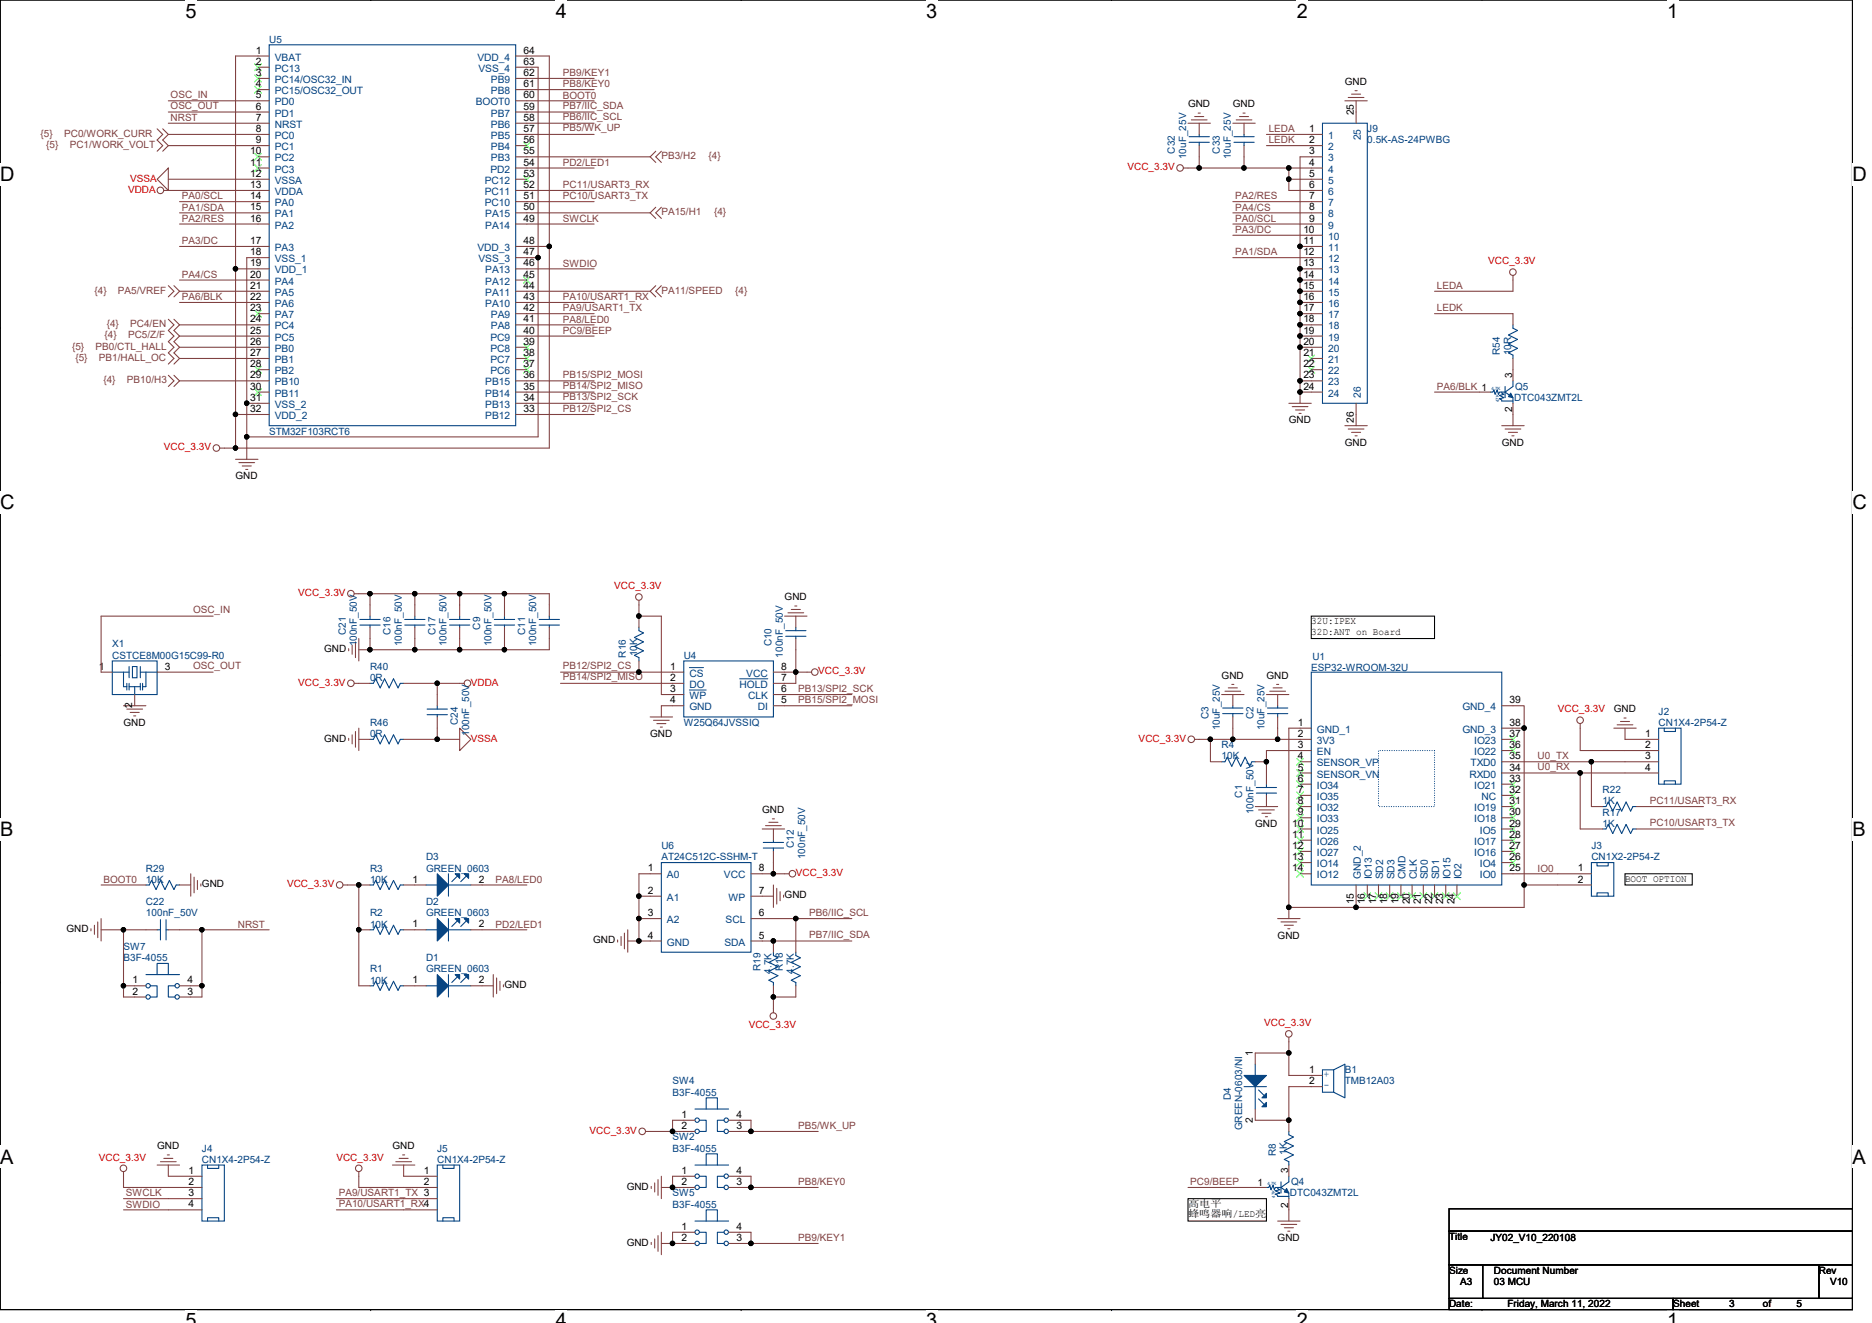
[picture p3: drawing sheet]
<svg xmlns="http://www.w3.org/2000/svg" width="297mm" height="210mm" viewBox="0 0 297 210" stroke-linecap="round" stroke-linejoin="round" font-family="sans-serif">
<defs><g id="words">
<g font-size="3.2">
<text x="29.4" y="2.8">5</text>
<text x="88.2" y="2.8">4</text>
<text x="147" y="2.8">3</text>
<text x="205.8" y="2.8">2</text>
<text x="264.5" y="2.8">1</text>
<text x="0" y="28.8">D</text>
<text x="293.9" y="28.8">D</text>
<text x="0" y="80.8">C</text>
<text x="293.9" y="80.8">C</text>
<text x="0" y="132.7">B</text>
<text x="293.9" y="132.7">B</text>
<text x="0" y="184.7">A</text>
<text x="293.9" y="184.7">A</text>
<text x="29.4" y="210.7">5</text>
<text x="88.2" y="210.7">4</text>
<text x="147" y="210.7">3</text>
<text x="205.8" y="210.7">2</text>
<text x="264.5" y="210.7">1</text>
</g>
<g font-size="1.6">
<text x="40.6" y="8.5">1</text>
<text x="40.6" y="10.3">2</text>
<text x="83.1" y="10.3">63</text>
<text x="83.1" y="8.5">64</text>
<text x="40.6" y="12.1">3</text>
<text x="40.6" y="13.8">4</text>
<text x="40.6" y="15.6">5</text>
<text x="40.6" y="17.4">6</text>
<text x="83.1" y="15.6">60</text>
<text x="83.1" y="17.4">59</text>
<text x="83.1" y="13.8">61</text>
<text x="83.1" y="12.1">62</text>
<text x="188.5" y="17.1">GND</text>
<text x="195.6" y="17.1">GND</text>
<text x="213.4" y="13.5">GND</text>
<text x="40.6" y="19.2">7</text>
<text x="40.6" y="21">8</text>
<text x="40.6" y="22.7">9</text>
<text x="83.1" y="22.7">56</text>
<text x="83.1" y="21">57</text>
<text x="83.1" y="19.2">58</text>
<text x="207.7" y="21">1</text>
<text x="207.7" y="22.7">2</text>
<text x="214.8" y="18.3" transform="rotate(-90 214.8 18.3)">25</text>
<text x="39.7" y="24.5">10</text>
<text x="39.7" y="26.3">11</text>
<text x="39.7" y="28.1">12</text>
<text x="39.7" y="29.8">13</text>
<text x="83.1" y="26.3">54</text>
<text x="83.1" y="29.8">52</text>
<text x="83.1" y="28.1">53</text>
<text x="83.1" y="24.5">55</text>
<text x="207.7" y="24.5">3</text>
<text x="207.7" y="26.3">4</text>
<text x="207.7" y="28.1">5</text>
<text x="207.7" y="29.8">6</text>
<text x="39.7" y="31.6">14</text>
<text x="39.7" y="33.4">15</text>
<text x="39.7" y="35.2">16</text>
<text x="83.1" y="31.6">51</text>
<text x="83.1" y="35.2">49</text>
<text x="83.1" y="33.4">50</text>
<text x="207.7" y="31.6">7</text>
<text x="207.7" y="33.4">8</text>
<text x="207.7" y="35.2">9</text>
<text x="39.7" y="38.7">17</text>
<text x="39.7" y="40.5">18</text>
<text x="83.1" y="40.5">47</text>
<text x="83.1" y="38.7">48</text>
<text x="206.8" y="37">10</text>
<text x="206.8" y="38.7">11</text>
<text x="206.8" y="40.5">12</text>
<text x="39.7" y="42.3">19</text>
<text x="39.7" y="44.1">20</text>
<text x="39.7" y="45.8">21</text>
<text x="39.7" y="47.6">22</text>
<text x="83.1" y="47.6">43</text>
<text x="83.1" y="45.8">44</text>
<text x="83.1" y="44.1">45</text>
<text x="83.1" y="42.3">46</text>
<text x="206.8" y="42.3">13</text>
<text x="206.8" y="44.1">14</text>
<text x="206.8" y="45.8">15</text>
<text x="206.8" y="47.6">16</text>
<text x="39.7" y="49.4">23</text>
<text x="39.7" y="51.2">24</text>
<text x="39.7" y="53">25</text>
<text x="83.1" y="53">40</text>
<text x="83.1" y="51.2">41</text>
<text x="83.1" y="49.4">42</text>
<text x="206.8" y="49.4">17</text>
<text x="206.8" y="51.2">18</text>
<text x="206.8" y="53">19</text>
<text x="39.7" y="54.7">26</text>
<text x="39.7" y="56.5">27</text>
<text x="39.7" y="58.3">28</text>
<text x="83.1" y="58.3">37</text>
<text x="83.1" y="56.5">38</text>
<text x="83.1" y="54.7">39</text>
<text x="206.8" y="54.7">20</text>
<text x="206.8" y="56.5">21</text>
<text x="206.8" y="58.3">22</text>
<text x="239.9" y="59.9" transform="rotate(-90 239.9 59.9)">3</text>
<text x="39.7" y="60.1">29</text>
<text x="39.7" y="61.8">30</text>
<text x="39.7" y="63.6">31</text>
<text x="39.7" y="65.4">32</text>
<text x="83.1" y="65.4">33</text>
<text x="83.1" y="63.6">34</text>
<text x="83.1" y="61.8">35</text>
<text x="83.1" y="60.1">36</text>
<text x="206.8" y="60.1">23</text>
<text x="206.8" y="61.8">24</text>
<text x="239.9" y="65.4" transform="rotate(-90 239.9 65.4)">2</text>
<text x="204.5" y="67.2">GND</text>
<text x="213.4" y="70.8">GND</text>
<text x="214.8" y="67.1" transform="rotate(-90 214.8 67.1)">26</text>
<text x="238.3" y="70.8">GND</text>
<text x="37.4" y="76.1">GND</text>
<text x="124.5" y="95.3">GND</text>
<text x="208.1" y="99">32U:IPEX</text>
<text x="208.1" y="100.8">32D:ANT on Board</text>
<text x="15.7" y="106.3">1</text>
<text x="26.2" y="106.3">3</text>
<text x="51.4" y="103.5">GND</text>
<text x="106.4" y="106.3">1</text>
<text x="124" y="106.3">8</text>
<text x="193.8" y="107.7">GND</text>
<text x="201" y="107.7">GND</text>
<text x="21" y="112.4" transform="rotate(-90 21 112.4)">2</text>
<text x="106.4" y="108.1">2</text>
<text x="106.4" y="111.6">4</text>
<text x="106.4" y="109.9">3</text>
<text x="124" y="111.6">5</text>
<text x="124" y="108.1">7</text>
<text x="124" y="109.9">6</text>
<text x="239.5" y="111.6">39</text>
<text x="256.1" y="113.1">GND</text>
<text x="19.6" y="115.2">GND</text>
<text x="51.4" y="117.7">GND</text>
<text x="103.2" y="117">GND</text>
<text x="205.9" y="115.2">1</text>
<text x="205.9" y="117">2</text>
<text x="205.9" y="118.7">3</text>
<text x="239.5" y="118.7">36</text>
<text x="239.5" y="117">37</text>
<text x="239.5" y="115.2">38</text>
<text x="261" y="117">1</text>
<text x="261" y="118.7">2</text>
<text x="205.9" y="120.5">4</text>
<text x="205.9" y="122.3">5</text>
<text x="205.9" y="124.1">6</text>
<text x="205.9" y="125.9">7</text>
<text x="239.5" y="125.9">32</text>
<text x="239.5" y="124.1">33</text>
<text x="239.5" y="120.5">35</text>
<text x="239.5" y="122.3">34</text>
<text x="261" y="120.5">3</text>
<text x="261" y="122.3">4</text>
<text x="120.9" y="129.1">GND</text>
<text x="199.2" y="131.2">GND</text>
<text x="205" y="131.2">10</text>
<text x="205.9" y="127.6">8</text>
<text x="205.9" y="129.4">9</text>
<text x="239.5" y="131.2">29</text>
<text x="239.5" y="129.4">30</text>
<text x="239.5" y="127.6">31</text>
<text x="205" y="133">11</text>
<text x="205" y="134.7">12</text>
<text x="205" y="136.5">13</text>
<text x="239.5" y="136.5">26</text>
<text x="239.5" y="134.7">27</text>
<text x="239.5" y="133">28</text>
<text x="32" y="140.8">GND</text>
<text x="65.5" y="140.1">1</text>
<text x="76" y="140.1">2</text>
<text x="102.8" y="138.3">1</text>
<text x="102.8" y="141.9">2</text>
<text x="120.4" y="138.3">8</text>
<text x="120.4" y="141.9">7</text>
<text x="124.5" y="142.6">GND</text>
<text x="205" y="138.3">14</text>
<text x="214.8" y="143.5" transform="rotate(-90 214.8 143.5)">15</text>
<text x="216.6" y="143.5" transform="rotate(-90 216.6 143.5)">16</text>
<text x="218.4" y="143.5" transform="rotate(-90 218.4 143.5)">17</text>
<text x="220.1" y="143.5" transform="rotate(-90 220.1 143.5)">18</text>
<text x="221.9" y="143.5" transform="rotate(-90 221.9 143.5)">19</text>
<text x="223.7" y="143.5" transform="rotate(-90 223.7 143.5)">20</text>
<text x="225.5" y="143.5" transform="rotate(-90 225.5 143.5)">21</text>
<text x="227.2" y="143.5" transform="rotate(-90 227.2 143.5)">22</text>
<text x="229" y="143.5" transform="rotate(-90 229 143.5)">23</text>
<text x="230.8" y="143.5" transform="rotate(-90 230.8 143.5)">24</text>
<text x="239.5" y="138.3">25</text>
<text x="250.4" y="138.3">1</text>
<text x="250.4" y="140.1">2</text>
<text x="257.8" y="139.9">BOOT OPTION</text>
<text x="10.5" y="147.9">GND</text>
<text x="65.5" y="147.2">1</text>
<text x="76" y="147.2">2</text>
<text x="94.1" y="149.7">GND</text>
<text x="102.8" y="145.4">3</text>
<text x="102.8" y="149">4</text>
<text x="120.4" y="149">5</text>
<text x="120.4" y="145.4">6</text>
<text x="202.7" y="149">GND</text>
<text x="21" y="156.1">1</text>
<text x="21" y="157.9">2</text>
<text x="29.7" y="156.1">4</text>
<text x="29.7" y="157.9">3</text>
<text x="65.5" y="156.1">1</text>
<text x="76" y="156.1">2</text>
<text x="80" y="156.8">GND</text>
<text x="198.8" y="167.7" transform="rotate(-90 198.8 167.7)">1</text>
<text x="207.7" y="170.3">1</text>
<text x="207.7" y="172.1">2</text>
<text x="108.1" y="177.4">1</text>
<text x="108.1" y="179.2">2</text>
<text x="116.9" y="177.4">4</text>
<text x="116.9" y="179.2">3</text>
<text x="198.8" y="178.2" transform="rotate(-90 198.8 178.2)">2</text>
<text x="24.9" y="182.4">GND</text>
<text x="62.3" y="182.4">GND</text>
<text x="29.9" y="186.3">1</text>
<text x="29.9" y="188.1">2</text>
<text x="29.9" y="189.9">3</text>
<text x="29.9" y="191.6">4</text>
<text x="67.2" y="186.3">1</text>
<text x="67.2" y="188.1">2</text>
<text x="99.4" y="188.8">GND</text>
<text x="108.1" y="186.3">1</text>
<text x="108.1" y="188.1">2</text>
<text x="116.9" y="186.3">4</text>
<text x="116.9" y="188.1">3</text>
<text x="188.5" y="191.5">高电平</text>
<text x="199.5" y="188.3">1</text>
<text x="204.4" y="191.7" transform="rotate(-90 204.4 191.7)">2</text>
<text x="204.4" y="186.2" transform="rotate(-90 204.4 186.2)">3</text>
<text x="99.4" y="197.7">GND</text>
<text x="108.1" y="195.2">1</text>
<text x="108.1" y="197">2</text>
<text x="116.9" y="195.2">4</text>
<text x="116.9" y="197">3</text>
<text x="188.5" y="193.1">蜂鸣器响/LED亮</text>
<text x="202.7" y="197">GND</text>
<text x="229.9" y="196.8">Title</text>
<text x="236.5" y="197">JY02_V10_220108</text>
<text x="229.9" y="202.2">Size</text>
<text x="231.7" y="203.9">A3</text>
<text x="237" y="203.9">03 MCU</text>
<text x="237" y="202.2">Document Number</text>
<text x="288.6" y="202.2">Rev</text>
<text x="290.4" y="203.9">V10</text>
<text x="229.9" y="207.5">Date:</text>
<text x="239.2" y="207.5">Friday, March 11, 2022</text>
<text x="265.5" y="207.5">Sheet</text>
<text x="274.4" y="207.5">3</text>
<text x="279.7" y="207.5">of</text>
<text x="285" y="207.5">5</text>
</g>
<g font-size="1.6" fill="#004080">
<text x="42.7" y="6.8">U5</text>
<text x="43.6" y="9.6">VBAT</text>
<text x="43.6" y="11.4">PC13</text>
<text x="75.8" y="9.6">VDD_4</text>
<text x="75.9" y="11.4">VSS_4</text>
<text x="43.6" y="13.2">PC14/OSC32_IN</text>
<text x="43.6" y="14.9">PC15/OSC32_OUT</text>
<text x="43.6" y="16.7">PD0</text>
<text x="75.5" y="16.7">BOOT0</text>
<text x="77.9" y="14.9">PB8</text>
<text x="77.9" y="13.2">PB9</text>
<text x="43.6" y="18.5">PD1</text>
<text x="43.6" y="20.3">NRST</text>
<text x="43.6" y="22.1">PC0</text>
<text x="43.6" y="23.8">PC1</text>
<text x="77.9" y="23.8">PB4</text>
<text x="77.9" y="22.1">PB5</text>
<text x="77.9" y="20.3">PB6</text>
<text x="77.9" y="18.5">PB7</text>
<text x="210.7" y="22.1">1</text>
<text x="210.7" y="23.8">2</text>
<text x="215.9" y="22.3" transform="rotate(-90 215.9 22.3)">25</text>
<text x="217" y="21">J9</text>
<text x="217" y="22.8">0.5K-AS-24PWBG</text>
<text x="43.6" y="25.6">PC2</text>
<text x="43.6" y="27.4">PC3</text>
<text x="43.6" y="29.2">VSSA</text>
<text x="76.9" y="29.2">PC12</text>
<text x="77.8" y="27.4">PD2</text>
<text x="77.9" y="25.6">PB3</text>
<text x="186.4" y="24.4" transform="rotate(-90 186.4 24.4)">C32</text>
<text x="188.2" y="25.3" transform="rotate(-90 188.2 25.3)">10uF_25V</text>
<text x="193.5" y="24.4" transform="rotate(-90 193.5 24.4)">C33</text>
<text x="195.3" y="25.3" transform="rotate(-90 195.3 25.3)">10uF_25V</text>
<text x="210.7" y="25.6">3</text>
<text x="210.7" y="27.4">4</text>
<text x="210.7" y="29.2">5</text>
<text x="43.6" y="30.9">VDDA</text>
<text x="43.6" y="32.7">PA0</text>
<text x="43.6" y="34.5">PA1</text>
<text x="76.9" y="32.7">PC10</text>
<text x="76.9" y="30.9">PC11</text>
<text x="77" y="34.5">PA15</text>
<text x="210.7" y="30.9">6</text>
<text x="210.7" y="32.7">7</text>
<text x="210.7" y="34.5">8</text>
<text x="43.6" y="36.3">PA2</text>
<text x="43.6" y="39.8">PA3</text>
<text x="43.6" y="41.6">VSS_1</text>
<text x="75.8" y="39.8">VDD_3</text>
<text x="75.9" y="41.6">VSS_3</text>
<text x="77" y="36.3">PA14</text>
<text x="210.7" y="36.3">9</text>
<text x="210.7" y="38.1">10</text>
<text x="210.7" y="39.8">11</text>
<text x="210.7" y="41.6">12</text>
<text x="43.6" y="43.4">VDD_1</text>
<text x="43.6" y="45.2">PA4</text>
<text x="43.6" y="46.9">PA5</text>
<text x="77" y="46.9">PA11</text>
<text x="77" y="45.2">PA12</text>
<text x="77" y="43.4">PA13</text>
<text x="210.7" y="43.4">13</text>
<text x="210.7" y="45.2">14</text>
<text x="210.7" y="46.9">15</text>
<text x="43.6" y="48.7">PA6</text>
<text x="43.6" y="50.5">PA7</text>
<text x="43.6" y="52.3">PC4</text>
<text x="77" y="48.7">PA10</text>
<text x="77.9" y="52.3">PA8</text>
<text x="77.9" y="50.5">PA9</text>
<text x="210.7" y="48.7">16</text>
<text x="210.7" y="50.5">17</text>
<text x="210.7" y="52.3">18</text>
<text x="43.6" y="54.1">PC5</text>
<text x="43.6" y="55.8">PB0</text>
<text x="43.6" y="57.6">PB1</text>
<text x="43.6" y="59.4">PB2</text>
<text x="77.8" y="59.4">PC6</text>
<text x="77.8" y="57.6">PC7</text>
<text x="77.8" y="55.8">PC8</text>
<text x="77.8" y="54.1">PC9</text>
<text x="210.7" y="54.1">19</text>
<text x="210.7" y="55.8">20</text>
<text x="210.7" y="57.6">21</text>
<text x="210.7" y="59.4">22</text>
<text x="238" y="56.4" transform="rotate(-90 238 56.4)">R54</text>
<text x="239.8" y="56.4" transform="rotate(-90 239.8 56.4)">10R</text>
<text x="43.6" y="61.2">PB10</text>
<text x="43.6" y="62.9">PB11</text>
<text x="43.6" y="64.7">VSS_2</text>
<text x="77" y="64.7">PB13</text>
<text x="77" y="62.9">PB14</text>
<text x="77" y="61.2">PB15</text>
<text x="210.7" y="61.2">23</text>
<text x="210.7" y="62.9">24</text>
<text x="215.9" y="63.1" transform="rotate(-90 215.9 63.1)">26</text>
<text x="240.2" y="63.6">DTC043ZMT2L</text>
<text x="240.4" y="61.9">Q5</text>
<text x="42.7" y="69">STM32F103RCT6</text>
<text x="43.6" y="66.5">VDD_2</text>
<text x="77" y="66.5">PB12</text>
<text x="54.9" y="100.8" transform="rotate(-90 54.9 100.8)">C21</text>
<text x="62" y="100.8" transform="rotate(-90 62 100.8)">C16</text>
<text x="69.1" y="100.8" transform="rotate(-90 69.1 100.8)">C17</text>
<text x="76.2" y="99.9" transform="rotate(-90 76.2 99.9)">C9</text>
<text x="83.3" y="100.8" transform="rotate(-90 83.3 100.8)">C11</text>
<text x="17.8" y="102.8">X1</text>
<text x="17.8" y="104.5">CSTCE8M00G15C99-R0</text>
<text x="56.6" y="102.6" transform="rotate(-90 56.6 102.6)">100nF_50V</text>
<text x="58.7" y="106.3">R40</text>
<text x="63.8" y="102.6" transform="rotate(-90 63.8 102.6)">100nF_50V</text>
<text x="70.9" y="102.6" transform="rotate(-90 70.9 102.6)">100nF_50V</text>
<text x="78" y="102.6" transform="rotate(-90 78 102.6)">100nF_50V</text>
<text x="85.1" y="102.6" transform="rotate(-90 85.1 102.6)">100nF_50V</text>
<text x="99.3" y="104.4" transform="rotate(-90 99.3 104.4)">R16</text>
<text x="101.1" y="104.2" transform="rotate(-90 101.1 104.2)">10K</text>
<text x="108.5" y="104.5">U4</text>
<text x="109.4" y="107.4">CS</text>
<text x="118.4" y="107.4">VCC</text>
<text x="122.4" y="102.6" transform="rotate(-90 122.4 102.6)">C10</text>
<text x="124.2" y="104.4" transform="rotate(-90 124.2 104.4)">100nF_50V</text>
<text x="208.1" y="106.5">ESP32-WROOM-32U</text>
<text x="208.2" y="104.7">U1</text>
<text x="58.7" y="108.1">0R</text>
<text x="109.4" y="109.2">DO</text>
<text x="109.4" y="111">WP</text>
<text x="109.4" y="112.7">GND</text>
<text x="117.4" y="109.2">HOLD</text>
<text x="118.7" y="111">CLK</text>
<text x="120.2" y="112.7">DI</text>
<text x="232" y="112.7">GND_4</text>
<text x="263.2" y="113.4">J2</text>
<text x="58.7" y="115.2">R46</text>
<text x="58.7" y="117">0R</text>
<text x="72.6" y="115" transform="rotate(-90 72.6 115)">C24</text>
<text x="74.4" y="116.8" transform="rotate(-90 74.4 116.8)">100nF_50V</text>
<text x="108.5" y="115.2">W25Q64JVSSIQ</text>
<text x="191.8" y="114.2" transform="rotate(-90 191.8 114.2)">C3</text>
<text x="193.5" y="115.9" transform="rotate(-90 193.5 115.9)">10uF_25V</text>
<text x="193.8" y="118.8">R4</text>
<text x="198.9" y="114.2" transform="rotate(-90 198.9 114.2)">C2</text>
<text x="200.7" y="115.9" transform="rotate(-90 200.7 115.9)">10uF_25V</text>
<text x="209" y="116.3">GND_1</text>
<text x="209" y="118.1">3V3</text>
<text x="209" y="119.8">EN</text>
<text x="232" y="116.3">GND_3</text>
<text x="233.9" y="119.8">IO22</text>
<text x="233.9" y="118.1">IO23</text>
<text x="263.2" y="115.2">CN1X4-2P54-Z</text>
<text x="193.8" y="120.5">10K</text>
<text x="209" y="121.6">SENSOR_VP</text>
<text x="209" y="123.4">SENSOR_VN</text>
<text x="209" y="125.2">IO34</text>
<text x="233.1" y="123.4">RXD0</text>
<text x="233.3" y="121.6">TXD0</text>
<text x="233.9" y="125.2">IO21</text>
<text x="254.3" y="125.9">R22</text>
<text x="197.1" y="126.6" transform="rotate(-90 197.1 126.6)">C1</text>
<text x="198.9" y="129.3" transform="rotate(-90 198.9 129.3)">100nF_50V</text>
<text x="209" y="127">IO35</text>
<text x="209" y="128.7">IO32</text>
<text x="209" y="130.5">IO33</text>
<text x="233.9" y="130.5">IO18</text>
<text x="233.9" y="128.7">IO19</text>
<text x="235.1" y="127">NC</text>
<text x="254.3" y="129.4">R17</text>
<text x="254.3" y="131.2">1K</text>
<text x="254.3" y="127.7">1K</text>
<text x="67.6" y="136.5">D3</text>
<text x="104.9" y="134.8">U6</text>
<text x="104.9" y="136.5">AT24C512C-SSHM-T</text>
<text x="126" y="134.6" transform="rotate(-90 126 134.6)">C12</text>
<text x="127.8" y="136.4" transform="rotate(-90 127.8 136.4)">100nF_50V</text>
<text x="209" y="132.3">IO25</text>
<text x="209" y="134.1">IO26</text>
<text x="209" y="135.8">IO27</text>
<text x="209" y="137.6">IO14</text>
<text x="233.9" y="135.8">IO16</text>
<text x="233.9" y="134.1">IO17</text>
<text x="234.8" y="137.6">IO4</text>
<text x="234.8" y="132.3">IO5</text>
<text x="252.5" y="134.8">J3</text>
<text x="252.5" y="136.5">CN1X2-2P54-Z</text>
<text x="23.2" y="138.3">R29</text>
<text x="23.2" y="140.1">10K</text>
<text x="23.2" y="143.7">C22</text>
<text x="58.7" y="138.3">R3</text>
<text x="58.7" y="140.1">10K</text>
<text x="67.6" y="143.7">D2</text>
<text x="67.6" y="138.3">GREEN_0603</text>
<text x="105.8" y="139.4">A0</text>
<text x="105.8" y="143">A1</text>
<text x="114.9" y="139.4">VCC</text>
<text x="115.6" y="143">WP</text>
<text x="209" y="139.4">IO12</text>
<text x="215.9" y="139.6" transform="rotate(-90 215.9 139.6)">GND_2</text>
<text x="217.7" y="139.6" transform="rotate(-90 217.7 139.6)">IO13</text>
<text x="219.5" y="139.6" transform="rotate(-90 219.5 139.6)">SD2</text>
<text x="221.3" y="139.6" transform="rotate(-90 221.3 139.6)">SD3</text>
<text x="223" y="139.6" transform="rotate(-90 223 139.6)">CMD</text>
<text x="224.8" y="139.6" transform="rotate(-90 224.8 139.6)">CLK</text>
<text x="226.6" y="139.6" transform="rotate(-90 226.6 139.6)">SD0</text>
<text x="228.4" y="139.6" transform="rotate(-90 228.4 139.6)">SD1</text>
<text x="230.1" y="139.6" transform="rotate(-90 230.1 139.6)">IO15</text>
<text x="231.9" y="139.6" transform="rotate(-90 231.9 139.6)">IO2</text>
<text x="234.8" y="139.4">IO0</text>
<text x="23.2" y="145.4">100nF_50V</text>
<text x="58.7" y="145.4">R2</text>
<text x="58.7" y="147.2">10K</text>
<text x="67.6" y="145.4">GREEN_0603</text>
<text x="105.8" y="146.5">A2</text>
<text x="115.1" y="146.5">SCL</text>
<text x="19.6" y="150.8">SW7</text>
<text x="19.6" y="152.5">B3F-4055</text>
<text x="58.7" y="154.3">R1</text>
<text x="67.6" y="152.5">D1</text>
<text x="67.6" y="154.3">GREEN_0603</text>
<text x="105.8" y="150.1">GND</text>
<text x="115" y="150.1">SDA</text>
<text x="120.6" y="154.2" transform="rotate(-90 120.6 154.2)">R19</text>
<text x="122.4" y="154.5" transform="rotate(-90 122.4 154.5)">4.7K</text>
<text x="124.2" y="154.2" transform="rotate(-90 124.2 154.2)">R18</text>
<text x="126" y="154.5" transform="rotate(-90 126 154.5)">4.7K</text>
<text x="58.7" y="156.1">10K</text>
<text x="106.7" y="172.1">SW4</text>
<text x="106.7" y="173.9">B3F-4055</text>
<text x="210" y="170.9">+</text>
<text x="210" y="172.7">-</text>
<text x="213.4" y="170.3">B1</text>
<text x="213.4" y="172.1">TMB12A03</text>
<text x="195.3" y="174.6" transform="rotate(-90 195.3 174.6)">D4</text>
<text x="197.1" y="179.4" transform="rotate(-90 197.1 179.4)">GREEN-0603/NI</text>
<text x="32" y="182.8">J4</text>
<text x="32" y="184.6">CN1X4-2P54-Z</text>
<text x="69.4" y="182.8">J5</text>
<text x="69.4" y="184.6">CN1X4-2P54-Z</text>
<text x="106.7" y="181">SW2</text>
<text x="106.7" y="182.8">B3F-4055</text>
<text x="202.4" y="183.5" transform="rotate(-90 202.4 183.5)">R8</text>
<text x="204.2" y="183.3" transform="rotate(-90 204.2 183.3)">1K</text>
<text x="106.7" y="189.9">SW5</text>
<text x="106.7" y="191.7">B3F-4055</text>
<text x="204.7" y="189.9">DTC043ZMT2L</text>
<text x="204.9" y="188.1">Q4</text>
</g>
<g font-size="1.6" fill="#804040">
<text x="27.1" y="15.5">OSC_IN</text>
<text x="27.1" y="17.3">OSC_OUT</text>
<text x="89.3" y="15.6">BOOT0</text>
<text x="89.3" y="13.9">PB8/KEY0</text>
<text x="89.3" y="12.1">PB9/KEY1</text>
<text x="89.3" y="17.3">PB7/IIC_SDA</text>
<text x="6.4" y="21.7">{5}</text>
<text x="7.3" y="23.5">{5}</text>
<text x="10.2" y="21.7">PC0/WORK_CURR</text>
<text x="11.1" y="23.5">PC1/WORK_VOLT</text>
<text x="27.1" y="19.2">NRST</text>
<text x="89.3" y="20.9">PB5/WK_UP</text>
<text x="89.3" y="19.1">PB6/IIC_SCL</text>
<text x="201.3" y="21">LEDA</text>
<text x="201.3" y="22.8">LEDK</text>
<text x="89.3" y="26.3">PD2/LED1</text>
<text x="89.3" y="29.8">PC11/USART3_RX</text>
<text x="104.9" y="25.3">PB3/H2</text>
<text x="112.4" y="25.3">{4}</text>
<text x="28.8" y="33.4">PA1/SDA</text>
<text x="28.8" y="31.6">PA0/SCL</text>
<text x="28.8" y="35.2">PA2/RES</text>
<text x="89.3" y="35.2">SWCLK</text>
<text x="89.3" y="31.5">PC10/USART3_TX</text>
<text x="104.9" y="34.1">PA15/H1</text>
<text x="113.3" y="34.1">{4}</text>
<text x="196" y="31.6">PA2/RES</text>
<text x="196" y="33.4">PA4/CS</text>
<text x="196" y="35.2">PA0/SCL</text>
<text x="28.8" y="38.8">PA3/DC</text>
<text x="196" y="37">PA3/DC</text>
<text x="196" y="40.5">PA1/SDA</text>
<text x="15" y="46.6">{4}</text>
<text x="18.7" y="46.6">PA5/VREF</text>
<text x="28.8" y="44.1">PA4/CS</text>
<text x="28.8" y="47.6">PA6/BLK</text>
<text x="89.3" y="42.3">SWDIO</text>
<text x="89.3" y="47.5">PA10/USART1_RX</text>
<text x="104.9" y="46.6">PA11/SPEED</text>
<text x="116.7" y="46.6">{4}</text>
<text x="228" y="45.9">LEDA</text>
<text x="16.6" y="53.7">{4}</text>
<text x="16.9" y="51.9">{4}</text>
<text x="20.3" y="53.7">PC5/Z/F</text>
<text x="20.7" y="51.9">PC4/EN</text>
<text x="89.3" y="49.3">PA9/USART1_TX</text>
<text x="89.3" y="51.2">PA8/LED0</text>
<text x="89.3" y="53">PC9/BEEP</text>
<text x="228" y="49.4">LEDK</text>
<text x="11.4" y="55.5">{5}</text>
<text x="12" y="57.3">{5}</text>
<text x="15.2" y="55.5">PB0/CTL_HALL</text>
<text x="15.7" y="57.3">PB1/HALL_OC</text>
<text x="89.3" y="60">PB15/SPI2_MOSI</text>
<text x="16.4" y="60.8">{4}</text>
<text x="20.1" y="60.8">PB10/H3</text>
<text x="89.3" y="65.3">PB12/SPI2_CS</text>
<text x="89.3" y="63.5">PB13/SPI2_SCK</text>
<text x="89.3" y="61.8">PB14/SPI2_MISO</text>
<text x="228" y="61.9">PA6/BLK 1</text>
<text x="30.6" y="97.3">OSC_IN</text>
<text x="30.6" y="106.2">OSC_OUT</text>
<text x="89.3" y="106.2">PB12/SPI2_CS</text>
<text x="89.3" y="108">PB14/SPI2_MISO</text>
<text x="126.6" y="109.8">PB13/SPI2_SCK</text>
<text x="126.6" y="111.5">PB15/SPI2_MOSI</text>
<text x="244" y="120.4">U0_TX</text>
<text x="244" y="122.2">U0_RX</text>
<text x="261.8" y="127.6">PC11/USART3_RX</text>
<text x="261.8" y="131.1">PC10/USART3_TX</text>
<text x="16.4" y="140.1">BOOT0</text>
<text x="78.6" y="140.1">PA8/LED0</text>
<text x="244" y="138.3">IO0</text>
<text x="37.7" y="147.2">NRST</text>
<text x="78.6" y="147.2">PD2/LED1</text>
<text x="128.4" y="145.3">PB6/IIC_SCL</text>
<text x="128.4" y="148.9">PB7/IIC_SDA</text>
<text x="126.6" y="179.1">PB5/WK_UP</text>
<text x="20" y="189.9">SWCLK</text>
<text x="20" y="191.7">SWDIO</text>
<text x="53.7" y="189.8">PA9/USART1_TX 3</text>
<text x="53.7" y="191.6">PA10/USART1_RX4</text>
<text x="126.6" y="188.1">PB8/KEY0</text>
<text x="188.9" y="188.1">PC9/BEEP</text>
<text x="126.6" y="197">PB9/KEY1</text>
</g>
<g font-size="1.6" fill="#f00">
<text x="20.7" y="28.8">VSSA</text>
<text x="178.9" y="27">VCC_3.3V</text>
<text x="20.3" y="30.6">VDDA</text>
<text x="236.2" y="42">VCC_3.3V</text>
<text x="26" y="71.5">VCC_3.3V</text>
<text x="47.3" y="94.6">VCC_3.3V</text>
<text x="97.5" y="93.5">VCC_3.3V</text>
<text x="129.8" y="107">VCC_3.3V</text>
<text x="47.3" y="108.8">VCC_3.3V</text>
<text x="74.7" y="108.8">VDDA</text>
<text x="247.2" y="113.1">VCC_3.3V</text>
<text x="74.7" y="117.7">VSSA</text>
<text x="180.7" y="117.7">VCC_3.3V</text>
<text x="45.5" y="140.8">VCC_3.3V</text>
<text x="126.3" y="139">VCC_3.3V</text>
<text x="118.8" y="163.2">VCC_3.3V</text>
<text x="200.6" y="162.9">VCC_3.3V</text>
<text x="93.6" y="179.9">VCC_3.3V</text>
<text x="15.7" y="184.2">VCC_3.3V</text>
<text x="53.4" y="184.2">VCC_3.3V</text>
</g>
<g font-size=".7" fill="#004080">
<text x="236.7" y="61.8">4.7K</text>
<text x="237.9" y="63.8" transform="rotate(-90 237.9 63.8)">47K</text>
<text x="201.1" y="188.1">4.7K</text>
<text x="202.3" y="190.1" transform="rotate(-90 202.3 190.1)">47K</text>
</g>
</g></defs>
<path d="M0 0h293.9v207.9h-293.9z" fill="none" stroke="#000" stroke-width=".17"/>
<g fill="#fff">
<path d="M29.4 0h1.8v3.5h-1.8z"/>
<path d="M29.4 207.9h1.8v2h-1.8z"/>
</g>
<path d="M58.8 0h.1M58.8 207.9h.1" fill="none" stroke="#000" stroke-width=".17"/>
<g fill="#fff">
<path d="M88.2 0h1.8v3.5h-1.8z"/>
<path d="M88.2 207.9h1.8v2h-1.8z"/>
</g>
<path d="M117.6 0h.1M117.6 207.9h.1" fill="none" stroke="#000" stroke-width=".17"/>
<g fill="#fff">
<path d="M147 0h1.7v3.5h-1.7z"/>
<path d="M147 207.9h1.7v2h-1.7z"/>
</g>
<path d="M176.4 0h.1M176.4 207.9h.1" fill="none" stroke="#000" stroke-width=".17"/>
<g fill="#fff">
<path d="M205.8 0h1.7v3.5h-1.7z"/>
<path d="M205.8 207.9h1.7v2h-1.7z"/>
</g>
<path d="M235.2 0h.1M235.2 207.9h.1" fill="none" stroke="#000" stroke-width=".17"/>
<g fill="#fff">
<path d="M264.5 0h1.8v3.5h-1.8z"/>
<path d="M264.5 207.9h1.8v2h-1.8z"/>
<path d="M0 26h2.3v3.5h-2.3z"/>
<path d="M293.9 26h2.3v3.5h-2.3z"/>
<path d="M0 77.9h2.3v3.5h-2.3z"/>
<path d="M293.9 77.9h2.3v3.5h-2.3z"/>
</g>
<path d="M0 52h.1M293.9 52h.1" fill="none" stroke="#000" stroke-width=".17"/>
<g fill="#fff">
<path d="M0 129.9h2.1v3.5h-2.1z"/>
<path d="M293.9 129.9h2.1v3.5h-2.1z"/>
</g>
<path d="M0 103.9h.1M293.9 103.9h.1" fill="none" stroke="#000" stroke-width=".17"/>
<g fill="#fff">
<path d="M0 181.9h2.2v3.5h-2.2z"/>
<path d="M293.9 181.9h2.2v3.5h-2.2z"/>
</g>
<path d="M208.1 97.8h19.5v3.5h-19.5zM257.8 138.7h10.7v1.8h-10.7zM0 155.9h.1M293.9 155.9h.1M188.5 190.2h12.5v3.6h-12.5zM229.9 191.9h64v3.5h-64zM229.9 195.4h64v5.3h-64zM229.9 200.7h5.4v5.4h-5.4zM229.9 206.1h35.6v1.8h-35.6zM235.3 200.7h53.3v5.4h-53.3zM265.5 206.1h28.4v1.8h-28.4zM288.6 200.7h5.3v5.4h-5.3z" fill="none" stroke="#000" stroke-width=".17"/>
<g fill="none" stroke="#804040" stroke-width=".17">
<path d="M26.7 17.8h16M26.7 19.6h16M26.7 16h16M40.9 10.7h1.8M40.9 12.4h1.8M40.9 14.2h1.8M42.7 8.9h-5.3v33.8M81.8 19.6h12.5M81.8 17.8h12.5M81.8 16h12.5M81.8 14.2h12.5M81.8 12.4h12.5"/>
<path d="M81.8 10.7h3.6v30.2M81.8 8.9h5.4v30.2M188.5 19.6h3.6M189 19h2.5M189.6 18.5h1.4M190.1 17.9h.4M190.3 19.6v1.7M195.6 19.6h3.6M196.1 19h2.5M196.7 18.5h1.4M197.2 17.9h.4M197.4 19.6v1.7"/>
<path d="M213.4 16h3.6M213.9 15.5h2.5M214.5 14.9h1.4M215 14.4h.3M215.2 16v3.6M24.9 20.4l.9 .9-.9 .9 .9 .9-.9 .9M25.8 20.4l.9 .9M26 30.2h16.7M26.7 26.7v3.5l-1.8-1.8zM26.7 21.3l-.9 .9 .9 .9M26.7 23.1l-.9 .9M26.7 21.3h16"/>
<path d="M26.7 23.1h16M26.7 28.4h16M28.5 32h14.2M28.5 35.6h14.2M28.5 39.1h14.2M40.9 24.9h1.8M40.9 26.7h1.8M42.7 33.8h-14.2M81.8 39.1h5.4M81.8 35.6h12.5M81.8 33.8h21.4M81.8 32h12.5"/>
<path d="M81.8 30.2h12.5M81.8 28.4h1.8M81.8 26.7h12.5M81.8 24.9h21.4M81.8 23.1h1.8M81.8 21.3h12.5M87.2 39.1v32h-49.8M103.2 33.8l.9 .9M103.2 24.9l.9 .9M104.1 32.9l-.9 .9M104.1 24l-.9 .9M104.9 32.9l-.8 .9 .8 .9"/>
<path d="M104.9 24l-.8 .9 .8 .9M187.8 26.7h2.5M190.3 23.1v3.6M190.3 26.7h7.1M195.6 32h14.2M195.6 33.8h14.2M195.6 35.6h14.2M195.6 37.3h14.2M197.4 26.7h7.1M197.4 23.1v3.6M201 23.1h8.8M204.5 28.4v1.8h5.3"/>
<path d="M204.5 26.7v1.7M204.5 26.7h5.3M204.5 28.4h5.3M206.3 39.1h3.5M206.3 39.1v3.6M209.8 21.3h-8.8M209.8 24.9h-3.5v14.2M26.7 45.3l.9 .9-.9 .9M26.7 50.7l.9 .9-.9 .9 .9 .8-.9 .9 .9 .9-.9 .9 .9 .9-.9 .9M26.7 59.6l.9 .9-.9 .8M27.6 45.3l.9 .9M27.6 50.7l.9 .9"/>
<path d="M27.6 59.6l.9 .9M28.5 46.2l-.9 .9M28.5 51.6l-.9 .9 .9 .8M28.5 53.3l-.9 .9 .9 .9M28.5 55.1l-.9 .9 .9 .9M28.5 56.9l-.9 .9M28.5 44.4h14.2M28.5 46.2h14.2M28.5 48h14.2M28.5 51.6h14.2M28.5 53.3h14.2M28.5 55.1h14.2"/>
<path d="M28.5 56.9h14.2M37.4 42.7v23.1M37.4 42.7h5.3M40.9 49.8h1.8M40.9 58.7h1.8M42.7 40.9h-3.5v23.1M81.8 58.7h1.8M81.8 56.9h1.8M81.8 55.1h1.8M81.8 49.8h12.5M81.8 48h12.5M81.8 46.2h21.4"/>
<path d="M81.8 44.4h1.8M81.8 42.7h12.5M81.8 40.9h3.6M85.4 40.9v28.4h-46.2M94.3 53.3h-12.5M94.3 51.6h-12.5M103.2 46.2l.9 .9M104.1 45.3l-.9 .9M104.9 45.3l-.8 .9 .8 .9M195.6 40.9h14.2M206.3 42.7h3.5M206.3 44.4h3.5"/>
<path d="M206.3 46.2h3.5M206.3 48h3.5M206.3 42.7v1.7M206.3 44.4v1.8M206.3 46.2v1.8M206.3 48v1.8M206.3 49.8v1.8M206.3 53.3v1.8M206.3 51.6h3.5M206.3 51.6v1.7M206.3 53.3h3.5M206.3 55.1h3.5"/>
<path d="M206.3 55.1v5.4M208.1 56.9h1.7M208.1 58.7h1.7M209.8 49.8h-3.5M227.6 49.8h12.5v1.8M240.1 43.7v2.5h-12.5M240.1 51.6h.1M240.1 56.9h.1M240.1 56.9v3.6M28.5 60.5l-.9 .8M28.5 60.5h14.2M34.9 71.1h2.5"/>
<path d="M37.4 72.9h3.5M37.4 65.8v5.3M37.4 65.8h5.3M37.9 73.4h2.5M38.4 74h1.5M39 74.5h.3M39.2 64v5.3M39.2 69.3v3.6M39.2 64h3.5M40.9 62.2h1.8M81.8 65.8h12.5M81.8 64h12.5"/>
<path d="M81.8 62.2h12.5M81.8 60.5h12.5M204.5 64h3.6M205 64.5h2.5M205.6 65.1h1.4M206.1 65.6h.4M206.3 60.5v1.7M206.3 62.2h3.5M206.3 62.2v1.8M209.8 60.5h-3.5M213.4 67.6h3.6M213.9 68.1h2.5"/>
<path d="M214.5 68.6h1.4M215 69.2h.3M215.2 64v3.6M227.6 62.2h8.9M238.3 67.6h3.5M238.8 68.1h2.5M239.3 68.6h1.5M239.9 69.2h.3M240.1 64v3.6M33.8 97.8h-17.8v8.9h1.8M56.2 94.2h2.5M58.7 99.6v3.5"/>
<path d="M58.7 94.2v3.6M58.7 94.2h7.1M65.8 99.6v3.5M65.8 94.2v3.6M65.8 94.2h7.1M72.9 99.6v3.5M72.9 94.2v3.6M72.9 94.2h7.1M80 99.6v3.5M80 94.2h7.2v3.6M80 94.2v3.6M87.2 99.6v3.5h-7.2"/>
<path d="M101.4 97.8h3.5v12.4h3.6M101.4 95.3v2.5M101.4 99.6h.1M101.4 97.8v1.8M124.5 97.8h3.6M125 97.3h2.5M125.6 96.7h1.4M126.1 96.2h.3M126.3 97.8v1.8M17.8 106.7h.1M19.6 112h3.6M20.1 112.5h2.5"/>
<path d="M20.7 113.1h1.4M21.2 113.6h.3M21.4 110.2h.1M21.4 110.2v1.8M24.9 106.7h.1M24.9 106.7h8.9M55.3 103v.3M55.3 117.2v.3M55.9 102.4v1.4M55.9 116.6v1.5M56.2 108.5h2.5M56.4 101.9v2.5"/>
<path d="M56.4 116.1v2.5M56.9 103.1h1.8M56.9 117.3h1.8M56.9 101.3v3.6M56.9 115.6v3.5M58.7 108.5h.1M58.7 117.3h.1M58.7 103.1h7.1M64 108.5h.1M64 117.3h.1M64 117.3h5.4M64 108.5h5.4"/>
<path d="M65.8 103.1h7.1M69.4 113.8v3.5M69.4 108.5v3.5M69.4 108.5h4.3M69.4 117.3h3.5M72.9 115.6l1.8 1.7-1.8 1.8zM72.9 103.1h7.1M88.9 108.5h19.6M88.9 106.7h12.5M101.4 106.7h7.1M101.4 104.9h.1M101.4 104.9v1.8"/>
<path d="M103.2 113.8h3.5M103.7 114.3h2.5M104.2 114.9h1.5M104.8 115.4h.3M108.5 112h-3.6v1.8M122.7 112h12.5M122.7 110.2h12.5M122.7 106.7h3.6M126.3 106.7v1.8h-3.6M126.3 101.3v5.4M126.3 106.7h2.5M189.6 117.3h2.5"/>
<path d="M192.1 117.3h3.5M192.1 117.3v3.6h1.7M193.8 110.2h3.6M194.4 109.7h2.5M194.9 109.2h1.4M195.4 108.6h.4M195.6 110.2v1.8M195.6 113.8v3.5M195.6 117.3h7.1M201 110.2h3.5M201.5 109.7h2.5M202 109.2h1.5"/>
<path d="M202.6 108.6h.3M202.7 110.2v1.8M202.7 113.8v3.5M202.7 117.3h5.4M208.1 115.6h-3.6v28.4M208.1 119.1h-7.1v1.8M238.3 119.1h1.8M238.3 117.3h1.8M238.3 115.6h3.5M238.3 112h3.5v3.6M241.8 115.6v24.9M250.7 114.9v4.2h12.5"/>
<path d="M256.1 115.6h3.5M256.6 115h2.5M257.1 114.5h1.5M257.7 114h.3M257.8 115.6v1.7h5.4M30.3 138.7v3.5M30.8 139.2v2.5M31.3 139.7v1.5M104.9 138.7h-3.5v3.5M119.2 138.7h3.5M120.9 131.6h3.6M121.5 131h2.5"/>
<path d="M122 130.5h1.4M122.6 130h.3M122.7 131.6v1.7M122.7 135.1v3.6M125.2 138.7h-2.5M193.8 120.9h.1M199.2 120.9h1.8M199.2 128h3.5M199.2 120.9h.1M199.7 128.5h2.5M200.2 129.1h1.5M200.8 129.6h.3"/>
<path d="M201 126.2v1.8M201 120.9v3.6M206.3 120.9h1.8M206.3 122.7h1.8M206.3 124.5h1.8M206.3 126.2h1.8M206.3 128h1.8M206.3 129.8h1.8M206.3 131.6h1.8M206.3 133.3h1.8M206.3 135.1h1.8M206.3 136.9h1.8"/>
<path d="M206.3 138.7h1.8M238.3 138.7h14.2M238.3 136.9h1.8M238.3 135.1h1.8M238.3 133.3h1.8M238.3 131.6h1.8M238.3 129.8h1.8M238.3 128h1.8M238.3 126.2h1.8M238.3 124.5h1.8M238.3 122.7h12.4M250.7 122.7v8.9h3.6"/>
<path d="M250.7 122.7h12.5M252.5 120.9h10.7M252.5 120.9v7.1h1.8M252.5 120.9h-14.2M254.3 131.6h.1M254.3 128h.1M259.6 128h10.7M259.6 131.6h10.7M259.6 131.6h.1M259.6 128h.1M14.4 147.4v.3M15 146.9v1.4"/>
<path d="M15.5 146.3v2.5M16 140.5h7.2M16 147.6h3.6M16 145.8v3.6M19.6 147.6h5.3M19.6 147.6v8.9M19.6 156.5v1.7h3.6M23.2 140.5h.1M23.2 156.5h-3.6M28.5 140.5h.1M28.5 156.5h3.5v1.7h-3.5M28.5 140.5h1.8"/>
<path d="M31.9 140.3v.3M32 147.6v8.9M32 147.6h10.7M32 147.6h-5.3M54.4 140.5h2.5M56.9 147.6h1.8M56.9 140.5h1.8M56.9 140.5v7.1M56.9 147.6v8.9h1.8M58.7 156.5h.1M58.7 140.5h.1M58.7 147.6h.1"/>
<path d="M64 156.5h.1M64 140.5h.1M64 147.6h.1M64 147.6h3.6M64 156.5h3.6M64 140.5h3.6M74.7 147.6h8.9M74.7 156.5h3.6M74.7 140.5h8.9M78.3 154.7v3.5M78.8 155.2v2.5M79.3 155.7v1.5"/>
<path d="M79.9 156.3v.3M98 149.2v.3M98.5 148.6v1.5M99.1 148.1v2.5M99.6 149.4h1.8M99.6 147.6v3.5M101.4 142.2h3.5M101.4 149.4h3.5M101.4 142.2v3.6M104.9 145.8h-3.5v3.6M119.2 149.4h3.5M119.2 145.8h7.1"/>
<path d="M119.2 142.2h3.5M122.7 158.2v2.5M122.7 140.5v3.5M122.7 151.1h.1M122.7 156.5h.1M122.7 149.4h12.5M122.7 149.4v1.7M122.7 156.5v1.7M123.3 141v2.5M123.8 141.5v1.5M124.3 142.1v.3M126.3 151.1h.1"/>
<path d="M126.3 156.5h.1M126.3 145.8v5.3M126.3 156.5v1.7h-3.6M126.3 145.8h8.9M202.7 145.8h3.6M203.3 146.3h2.5M203.8 146.9h1.4M204.3 147.4h.4M204.5 144h10.7M204.5 144v1.8M215.2 140.5v3.5M217 140.5v1.7"/>
<path d="M218.7 140.5v1.7M220.5 140.5v1.7M222.3 140.5v1.7M224.1 140.5v1.7M225.8 140.5v1.7M227.6 140.5v1.7M229.4 140.5v1.7M231.2 140.5v1.7M241.8 140.5v3.5h-26.6M252.5 140.5h-10.7M102.4 179.6h4.3M106.7 179.6h3.6"/>
<path d="M110.3 177.8h-3.6v1.8M115.6 177.8h3.6v1.8M115.6 179.6h3.6M119.2 179.6h10.6M199.2 176v1.8h5.3M204.5 164.6v2.5M204.5 167.1h-5.3v1.8M204.5 167.1v3.6h5.3M204.5 179.6h.1M204.5 177.8v1.8M209.8 172.5h-5.3v5.3M19.6 186v2.5h12.4"/>
<path d="M19.6 190.2h12.4M19.6 192h12.4M24.9 184.9h3.6M25.5 184.4h2.5M26 183.9h1.4M26.5 183.3h.4M26.7 184.9v1.8h5.3M53.4 192h16M53.4 190.2h16M56.9 186v2.5h12.5M62.3 184.9h3.5M62.8 184.4h2.5"/>
<path d="M63.3 183.9h1.5M63.9 183.3h.3M64 184.9v1.8h5.4M103.3 188.3v.3M103.3 197.2v.3M103.9 187.7v1.5M103.9 196.6v1.5M104.4 187.2v2.5M104.4 196.1v2.5M104.9 188.5h1.8M104.9 186.7v3.5M104.9 195.6v3.5"/>
<path d="M104.9 197.4h1.8M106.7 188.5h3.6M106.7 197.4h3.6M110.3 195.6h-3.6v1.8M110.3 186.7h-3.6v1.8M115.6 195.6h3.6v1.8M115.6 197.4h3.6M115.6 186.7h3.6v1.8M115.6 188.5h3.6M119.2 188.5h10.6M119.2 197.4h10.6M188.5 188.5h12.5"/>
<path d="M202.7 193.8h3.6M203.3 194.3h2.5M203.8 194.9h1.4M204.3 195.4h.4M204.5 190.2v3.6M204.5 184.9v1.8M204.5 184.9h.1"/>
<circle cx="25.4" cy="30.2" r=".52"/>
<circle cx="187.2" cy="26.7" r=".52"/>
<circle cx="240.1" cy="43.2" r=".52"/>
<circle cx="34.3" cy="71.1" r=".52"/>
<circle cx="55.7" cy="94.2" r=".52"/>
<circle cx="101.4" cy="94.8" r=".52"/>
<circle cx="55.7" cy="108.4" r=".52"/>
<circle cx="74.2" cy="108.4" r=".52"/>
<circle cx="129.3" cy="106.7" r=".52"/>
<circle cx="189" cy="117.3" r=".52"/>
<circle cx="250.7" cy="114.3" r=".52"/>
<circle cx="125.7" cy="138.7" r=".52"/>
<circle cx="53.9" cy="140.5" r=".52"/>
<circle cx="101.9" cy="179.6" r=".52"/>
<circle cx="122.7" cy="161.3" r=".52"/>
<circle cx="204.5" cy="164.1" r=".52"/>
<circle cx="19.6" cy="185.4" r=".52"/>
<circle cx="56.9" cy="185.4" r=".52"/>
</g>
<g fill="none" stroke="#004080" stroke-width=".17">
<path d="M42.7 7.1h39.1v60.5h-39.1zM209.8 19.6h7.2v44.4h-7.2zM188.7 22.6h3.2M188.7 21.7h3.2M190.3 21.3v.4M190.3 22.6v.5M195.8 22.6h3.2M195.8 21.7h3.2M197.4 21.3v.4M197.4 22.6v.5M240.1 51.6v.5l.7 .4-1.5 .7 1.5 .7-1.5 .7 1.5 .7-1.5 .7 .8 .4v.5M236.5 62.2h.4l.1-.3 .2 .7 .4-.7 .2 .7 .1-.4h.9"/>
<path d="M238.3 62.2v.2l.4 .2-.8 .2 .8 .3-.8 .2 .4 .2v.1h1.8M238.8 62.2l1.3 .9v.9M238.8 61.3v1.8M240.1 60.5v.8l-1.3 .9M57.1 98.3h3.2M57.1 99.2h3.2M58.7 99.2v.4M58.7 97.8v.5M64.2 98.3h3.2M64.2 99.2h3.2M65.8 99.2v.4M65.8 97.8v.5"/>
<path d="M71.3 98.3h3.2M71.3 99.2h3.2M72.9 99.2v.4M72.9 97.8v.5M78.4 98.3h3.3M78.4 99.2h3.3M80 99.2v.4M80 97.8v.5M85.6 98.3h3.2M85.6 99.2h3.2M87.2 99.2v.4M87.2 97.8v.5"/>
<path d="M101.4 99.6v.5l.7 .4-1.4 .7 1.4 .7-1.4 .7 1.4 .7-1.4 .7 .7 .4v.5M126.3 99.6v.5M17.8 104.9h7.1v5.3h-7.1zM17.8 106.7h2.7M19.6 106.7v2.3h.5M20.1 108.5v1M20.5 109h1.8M20.5 105.8v1.8M20.5 108.5v1M21 105.8h.7v1.8h-.7zM21.4 109v1.2M22.3 108.5v1"/>
<path d="M22.3 106.7h2.6M22.3 105.8v1.8M22.6 108.5v1M23.2 106.7v2.3h-.6M58.7 108.5h.5l.4-.8 .7 1.5 .7-1.5 .7 1.5 .7-1.5 .8 1.5 .3-.7h.5M58.7 117.3h.5l.4-.7 .7 1.5 .7-1.5 .7 1.5 .7-1.5 .8 1.5 .3-.8h.5M67.8 112.5h3.2M67.8 113.4h3.2M69.4 113.4v.4M69.4 112v.5M108.5 104.9h14.2v8.9h-14.2zM124.7 100.1h3.2"/>
<path d="M124.7 101h3.2M126.3 101v.3M194 113.3h3.2M194 112.4h3.2M195.6 112v.4M195.6 113.3v.5M201.1 113.3h3.2M201.1 112.4h3.2M202.7 112v.4M202.7 113.3v.5M208.1 106.7h30.2v33.8h-30.2zM263.2 115.6h3.5v8.9h-3.5z"/>
<path d="M264.1 115.6v.5h1.8v-.5M71.2 138.7v3.5M72.6 139l-.9 .9M74 139l-.9 .9M104.9 136.9h14.3v14.2h-14.3zM121.1 134.6h3.2M121.1 133.7h3.2M122.7 133.3v.4M122.7 134.6v.5M193.8 120.9h.6l.3-.7 .7 1.4 .7-1.4 .8 1.4 .7-1.4 .7 1.4 .3-.7h.6M199.3 125h3.3M199.3 125.9h3.3"/>
<path d="M201 125.9v.3M201 124.5v.5M252.5 136.9h3.6v5.3h-3.6zM253.4 136.9v.5h1.8v-.5M254.3 131.6h.5l.4-.7 .7 1.4 .7-1.4 .7 1.4 .7-1.4 .7 1.4 .4-.7h.5M254.3 128h.5l.4-.7 .7 1.4 .7-1.4 .7 1.4 .7-1.4 .7 1.4 .4-.7h.5M264.1 124.5v-.6h1.8v.6M23.2 154.7h5.3M23.2 140.5h.5l.3-.8 .8 1.5 .7-1.5 .7 1.5 .7-1.5 .7 1.5 .4-.7h.5M23.9 156.5h1v1.7h-1M24.9 154.7v-1.8h1.8v1.8M24.9 147.6h.6"/>
<path d="M25.5 146v3.2M26.3 146v3.2M26.3 147.6h.4M27.8 156.5h-1.1v1.7h1.1M58.7 156.5h.5l.4-.8 .7 1.5 .7-1.5 .7 1.5 .7-1.5 .8 1.5 .3-.7h.5M58.7 140.5h.5l.4-.8 .7 1.5 .7-1.5 .7 1.5 .7-1.5 .8 1.5 .3-.7h.5M58.7 147.6h.5l.4-.7 .7 1.4 .7-1.4 .7 1.4 .7-1.4 .8 1.4 .3-.7h.5M67.6 147.6h1.8M67.6 156.5h1.8M67.6 140.5h1.8M71.2 145.8v3.6M71.2 147.6h3.5"/>
<path d="M71.2 154.7v3.5M71.2 156.5h3.5M71.2 140.5h3.5M72.6 146.2l-.9 .8M72.6 155l-.9 .9M74 146.2l-.9 .8M74 155l-.9 .9M122.7 151.1v.6l.7 .3-1.4 .7 1.4 .7-1.4 .8 1.4 .7-1.4 .7 .7 .3v.6M126.3 151.1v.6l.7 .3-1.4 .7 1.4 .7-1.4 .8 1.4 .7-1.4 .7 .7 .3v.6M253.4 142.2v-.5h1.8v.5M110.3 176h5.3M111 177.8h1.1v1.8h-1.1"/>
<path d="M112.1 176v-1.8h1.7v1.8M114.9 177.8h-1.1v1.8h1.1M197.4 172.5h3.6M199.2 168.9v1.8M199.2 172.5v3.5M199.7 173l.9 .9M199.7 174.4l.9 .9M204.5 179.6v.5l.7 .4-1.4 .7 1.4 .7-1.4 .7 1.4 .7-1.4 .7 .7 .4v.5M209.8 169.8h1.8v3.6h-1.8zM211.6 169.8l1.8-.9v5.3l-1.8-.8M32 184.9h3.6v8.9h-3.6zM32.9 184.9v.5h1.8v-.5"/>
<path d="M32.9 193.8v-.5h1.8v.5M69.4 184.9h3.5v8.9h-3.5zM70.3 193.8v-.5h1.7v.5M70.3 184.9v.5h1.7v-.5M110.3 193.8h5.3M110.3 184.9h5.3M111 195.6h1.1v1.8h-1.1M111 186.7h1.1v1.8h-1.1M112.1 193.8v-1.8h1.7v1.8M112.1 184.9v-1.8h1.7v1.8M114.9 195.6h-1.1v1.8h1.1M114.9 186.7h-1.1v1.8h1.1"/>
<path d="M201 188.5h.3l.2-.4 .2 .7 .3-.7 .2 .7 .2-.3h.9M202.7 188.5v.1l.4 .2-.7 .2 .7 .4-.7 .1 .3 .2v.2h1.8M203.3 188.5l1.2 .9v.8M203.3 187.6v1.8M204.5 186.7v.9l-1.2 .9"/>
<circle cx="23.5" cy="158.2" r=".35"/>
<circle cx="23.5" cy="156.5" r=".35"/>
<circle cx="28.1" cy="158.2" r=".35"/>
<circle cx="28.1" cy="156.5" r=".35"/>
<circle cx="110.6" cy="177.8" r=".35"/>
<circle cx="110.6" cy="179.6" r=".35"/>
<circle cx="115.2" cy="179.6" r=".35"/>
<circle cx="115.2" cy="177.8" r=".35"/>
<circle cx="110.6" cy="188.5" r=".35"/>
<circle cx="110.6" cy="197.3" r=".35"/>
<circle cx="110.6" cy="186.7" r=".35"/>
<circle cx="110.6" cy="195.6" r=".35"/>
<circle cx="115.2" cy="186.7" r=".35"/>
<circle cx="115.2" cy="188.5" r=".35"/>
<circle cx="115.2" cy="197.3" r=".35"/>
<circle cx="115.2" cy="195.6" r=".35"/>
</g>
<g fill="#004080" stroke="#004080" stroke-width=".17">
<path d="M69.4 145.8l1.8 1.8-1.8 1.8z" fill-rule="evenodd"/>
<path d="M72.2 145.8h.7v.7z" fill-rule="evenodd"/>
<path d="M73.7 145.8h.7v.7z" fill-rule="evenodd"/>
<path d="M197.4 170.7h3.6l-1.8 1.8z" fill-rule="evenodd"/>
<path d="M201 173.5v.7h-.8z" fill-rule="evenodd"/>
<path d="M200.2 175.7l.8-.7v.7z" fill-rule="evenodd"/>
<path d="M69.4 154.7l1.8 1.8-1.8 1.7z" fill-rule="evenodd"/>
<path d="M72.2 154.7h.7v.7z" fill-rule="evenodd"/>
<path d="M73.7 154.7h.7v.7z" fill-rule="evenodd"/>
<path d="M239.7 62.4l.4 .7-.8-.2z" fill-rule="evenodd"/>
<path d="M204.1 188.6l.4 .8-.7-.2z" fill-rule="evenodd"/>
<path d="M69.4 138.7l1.8 1.8-1.8 1.7z" fill-rule="evenodd"/>
<path d="M72.2 138.7h.7v.7z" fill-rule="evenodd"/>
<path d="M73.7 138.7h.7v.7z" fill-rule="evenodd"/>
</g>
<g fill="none" stroke="#0f0" stroke-width=".16">
<path d="M40.4 10.1l1.1 1.1M40.4 11.9l1.1 1.1M40.4 13.7l1.1 1.1M41.5 10.1l-1.1 1.1M41.5 11.9l-1.1 1.1M41.5 13.7l-1.1 1.1M40.4 24.4l1.1 1M40.4 26.1l1.1 1.1M41.5 24.4l-1.1 1M41.5 26.1l-1.1 1.1M83.1 27.9l1.1 1.1M83.1 22.6l1.1 1.1"/>
<path d="M84.1 27.9l-1 1.1M84.1 22.6l-1 1.1M40.4 49.3l1.1 1M40.4 58.1l1.1 1.1M41.5 49.3l-1.1 1M41.5 58.1l-1.1 1.1M83.1 58.1l1.1 1.1M83.1 56.4l1.1 1M83.1 54.6l1.1 1.1M83.1 43.9l1.1 1.1M84.1 58.1l-1 1.1M84.1 56.4l-1 1"/>
<path d="M84.1 54.6l-1 1.1M84.1 43.9l-1 1.1M207.5 56.4l1.1 1M207.5 58.1l1.1 1.1M208.6 56.4l-1.1 1M208.6 58.1l-1.1 1.1M40.4 61.7l1.1 1.1M41.5 61.7l-1.1 1.1M239.5 118.6l1.1 1.1M239.5 116.8l1.1 1.1M240.6 118.6l-1.1 1.1M240.6 116.8l-1.1 1.1"/>
<path d="M205.8 120.4l1 1.1M205.8 122.2l1 1M205.8 123.9l1 1.1M205.8 125.7l1 1.1M205.8 127.5l1 1.1M205.8 129.3l1 1M205.8 131l1 1.1M205.8 132.8l1 1.1M205.8 134.6l1 1.1M205.8 136.4l1 1.1M205.8 138.2l1 1M206.8 120.4l-1.1 1.1"/>
<path d="M206.8 122.2l-1.1 1M206.8 123.9l-1.1 1.1M206.8 125.7l-1.1 1.1M206.8 127.5l-1.1 1.1M206.8 129.3l-1.1 1M206.8 131l-1.1 1.1M206.8 132.8l-1.1 1.1M206.8 134.6l-1.1 1.1M206.8 136.4l-1.1 1.1M206.8 138.2l-1.1 1M239.5 136.4l1.1 1.1M239.5 134.6l1.1 1.1"/>
<path d="M239.5 132.8l1.1 1.1M239.5 131l1.1 1.1M239.5 129.3l1.1 1M239.5 127.5l1.1 1.1M239.5 125.7l1.1 1.1M239.5 123.9l1.1 1.1M240.6 136.4l-1.1 1.1M240.6 134.6l-1.1 1.1M240.6 132.8l-1.1 1.1M240.6 131l-1.1 1.1M240.6 129.3l-1.1 1M240.6 127.5l-1.1 1.1"/>
<path d="M240.6 125.7l-1.1 1.1M240.6 123.9l-1.1 1.1M216.4 141.7l1.1 1.1M217.5 141.7l-1.1 1.1M218.2 141.7l1.1 1.1M219.3 141.7l-1.1 1.1M220 141.7l1.1 1.1M221 141.7l-1 1.1M221.8 141.7l1 1.1M222.8 141.7l-1.1 1.1M223.5 141.7l1.1 1.1M224.6 141.7l-1.1 1.1"/>
<path d="M225.3 141.7l1.1 1.1M226.4 141.7l-1.1 1.1M227.1 141.7l1.1 1.1M228.2 141.7l-1.1 1.1M228.9 141.7l1.1 1.1M229.9 141.7l-1 1.1M230.6 141.7l1.1 1.1M231.7 141.7l-1.1 1.1"/>
</g>
<path d="M109.4 106h2.2M109.4 109.5h2.7M117.4 107.7h4.4" fill="none" stroke="#004080" stroke-width=".16"/>
<path d="M218.7 119.1h8.9v8.9h-8.9z" fill="none" stroke="#004080" stroke-width=".17" stroke-dasharray="0 .3"/>
<g fill="#000" stroke="#000" stroke-width=".17">
<circle cx="87.1" cy="39.1" r=".35"/>
<circle cx="190.3" cy="26.7" r=".35"/>
<circle cx="197.4" cy="26.7" r=".35"/>
<circle cx="204.5" cy="28.4" r=".35"/>
<circle cx="204.5" cy="26.7" r=".35"/>
<circle cx="206.3" cy="39.1" r=".35"/>
<circle cx="37.4" cy="42.7" r=".35"/>
<circle cx="85.4" cy="40.9" r=".35"/>
<circle cx="206.3" cy="48" r=".35"/>
<circle cx="206.3" cy="53.3" r=".35"/>
<circle cx="206.3" cy="49.8" r=".35"/>
<circle cx="206.3" cy="51.5" r=".35"/>
<circle cx="206.3" cy="55.1" r=".35"/>
<circle cx="206.3" cy="44.4" r=".35"/>
<circle cx="206.3" cy="42.7" r=".35"/>
<circle cx="206.3" cy="46.2" r=".35"/>
<circle cx="37.4" cy="65.8" r=".35"/>
<circle cx="37.4" cy="71.1" r=".35"/>
<circle cx="39.1" cy="64" r=".35"/>
<circle cx="39.1" cy="69.3" r=".35"/>
<circle cx="206.3" cy="62.2" r=".35"/>
<circle cx="206.3" cy="60.4" r=".35"/>
<circle cx="58.7" cy="94.2" r=".35"/>
<circle cx="65.8" cy="94.2" r=".35"/>
<circle cx="72.9" cy="94.2" r=".35"/>
<circle cx="80" cy="94.2" r=".35"/>
<circle cx="101.4" cy="97.8" r=".35"/>
<circle cx="58.7" cy="103.1" r=".35"/>
<circle cx="65.8" cy="103.1" r=".35"/>
<circle cx="69.4" cy="117.3" r=".35"/>
<circle cx="69.4" cy="108.4" r=".35"/>
<circle cx="72.9" cy="103.1" r=".35"/>
<circle cx="80" cy="103.1" r=".35"/>
<circle cx="101.4" cy="106.7" r=".35"/>
<circle cx="126.3" cy="106.7" r=".35"/>
<circle cx="192.1" cy="117.3" r=".35"/>
<circle cx="195.6" cy="117.3" r=".35"/>
<circle cx="202.7" cy="117.3" r=".35"/>
<circle cx="241.8" cy="115.6" r=".35"/>
<circle cx="122.7" cy="138.7" r=".35"/>
<circle cx="200.9" cy="120.9" r=".35"/>
<circle cx="250.7" cy="122.7" r=".35"/>
<circle cx="252.5" cy="120.9" r=".35"/>
<circle cx="19.6" cy="156.5" r=".35"/>
<circle cx="19.6" cy="147.6" r=".35"/>
<circle cx="32" cy="156.5" r=".35"/>
<circle cx="32" cy="147.6" r=".35"/>
<circle cx="56.9" cy="140.4" r=".35"/>
<circle cx="56.9" cy="147.6" r=".35"/>
<circle cx="101.4" cy="149.3" r=".35"/>
<circle cx="101.4" cy="145.8" r=".35"/>
<circle cx="101.4" cy="142.2" r=".35"/>
<circle cx="122.7" cy="149.3" r=".35"/>
<circle cx="122.7" cy="158.2" r=".35"/>
<circle cx="126.3" cy="145.8" r=".35"/>
<circle cx="204.5" cy="144" r=".35"/>
<circle cx="215.2" cy="144" r=".35"/>
<circle cx="241.8" cy="140.4" r=".35"/>
<circle cx="106.7" cy="179.6" r=".35"/>
<circle cx="119.2" cy="179.6" r=".35"/>
<circle cx="204.5" cy="167.1" r=".35"/>
<circle cx="204.5" cy="177.8" r=".35"/>
<circle cx="106.7" cy="197.3" r=".35"/>
<circle cx="106.7" cy="188.5" r=".35"/>
<circle cx="119.2" cy="197.3" r=".35"/>
<circle cx="119.2" cy="188.5" r=".35"/>
</g>
<use href="#words"/>
</svg>
